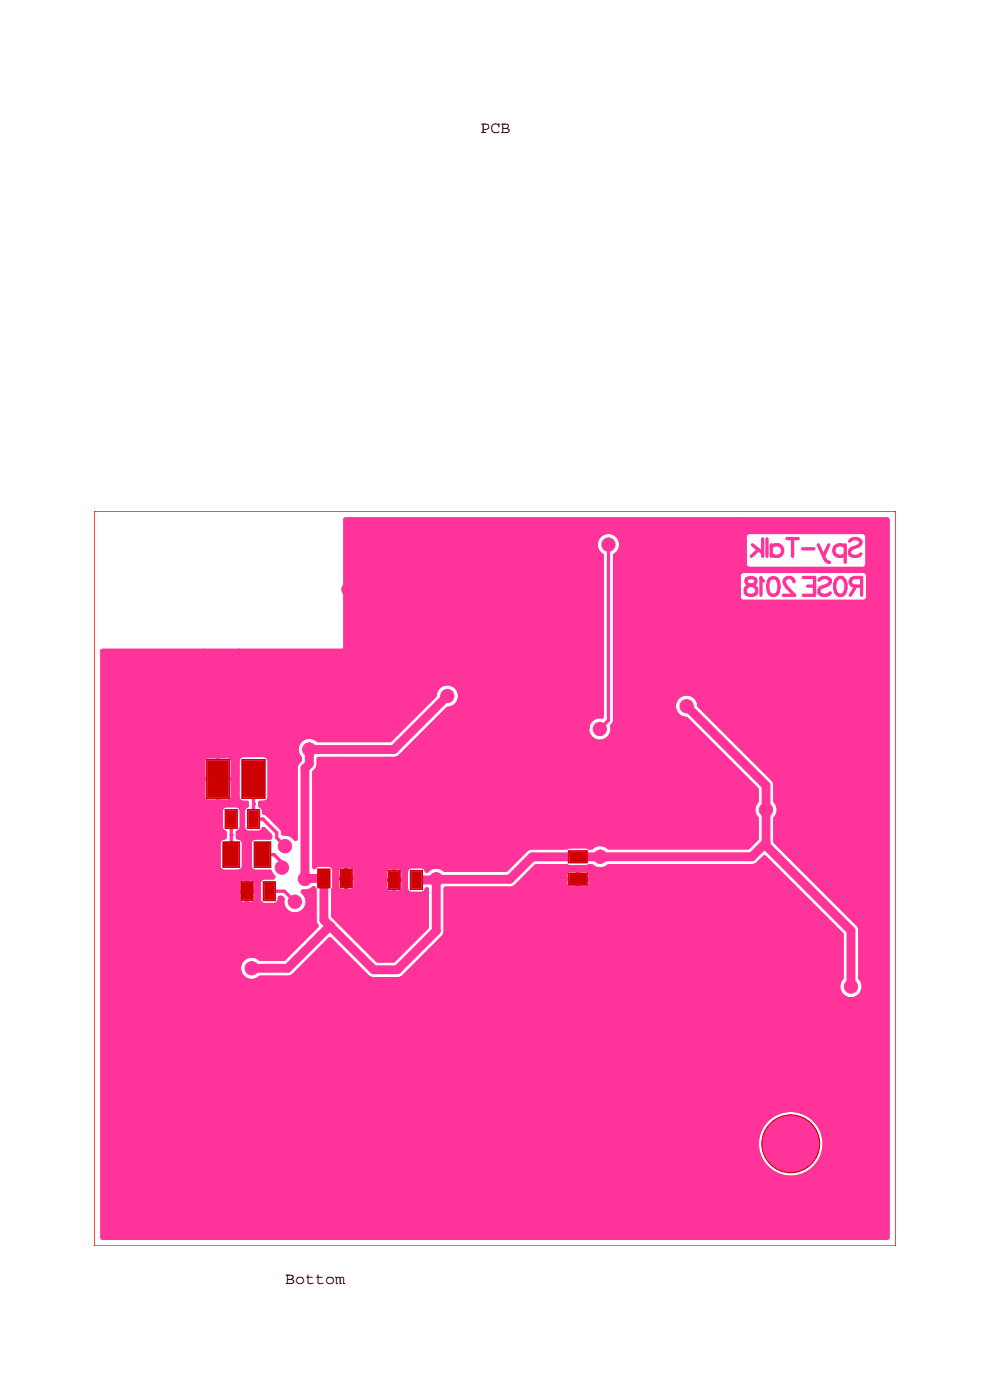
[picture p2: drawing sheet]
<svg xmlns="http://www.w3.org/2000/svg" width="210mm" height="297mm" viewBox="0 0 210 297" stroke-linecap="round" stroke-linejoin="round" font-family="sans-serif">
<defs><g id="words">
<g font-size="5.7" fill="#f39">
<text x="155.4" y="117.5">Spy-Talk</text>
<text x="152.2" y="125.7">ROSE 2018</text>
</g>
<g font-size="3.5">
<text x="102" y="28.2">PCB</text>
<text x="60.5" y="272.3">Bottom</text>
</g>
</g></defs>
<!-- layer: 2 -->
<g fill="#f39" stroke="#f39" stroke-width=".21">
<path d="M21.5 137.8l21.9-.1v31.3a.69 .69 0 0 0 .7 .7h2.6v14a.93 .93 0 0 0 .9 .9h3.1v6.2a.73 .73 0 0 0 .8 .6h1.9a.69 .69 0 0 0 .6-.7v-3.4a.73 .73 0 0 0-.7-.6h-1.9a.69 .69 0 0 0-.7 .7v-2.8l.5-.3 .2-.5v-4.9a1.35 1.35 0 0 0-1.2-1l-.1-1.4 .6-.5 .2-.5v-3.4a.93 .93 0 0 0-.9-.9h-2a.91 .91 0 0 0-.8 .9v3.4l.1 .5 .7 .6v1.1l-.3 .3a.93 .93 0 0 0-1 .9v-9.2h1.6a.69 .69 0 0 0 .8-.7v-7.6a.69 .69 0 0 0-.8-.6h-4.3a.69 .69 0 0 0-.6 .7v-23.8h7.3v31.4a.98 .98 0 0 0 .9 .9h.9l.2 .1v.9l-.1 .2a.97 .97 0 0 0-.7 .9v3.4a.94 .94 0 0 0 .9 .8h2.3l.9-.8 1.6 1.7v.6l-.3 .2h-3.1a.94 .94 0 0 0-.9 .9v4.8a.94 .94 0 0 0 .9 .9h3.2l.9 1.4-.1 .3-.2 .2h-1.8a.93 .93 0 0 0-1 .9v3.4a.94 .94 0 0 0 1 .8h2a.91 .91 0 0 0 .8-.9l.1-.4 .2-.2h.5l.5 .4a2.41 2.41 0 0 0 1.3 3 2.41 2.41 0 0 0 3.1-1.1 2.41 2.41 0 0 0-.8-3.2l.3-.4a4.3 4.3 0 0 0 2.4-.7l.4 .5v6.6l.2 .6 .3 .5-.1 .4-7 7h-5.2a2.4 2.4 0 0 0-3.5 0 2.4 2.4 0 0 0 .1 3.5 2.4 2.4 0 0 0 3.4-.1h5.8l.8-.2 7.9-7.9 .4-.1 8.4 8.3 .6 .2 5.7-.1 .7-.4 8.5-8.6 .2-.7v-9.1l.2-.3h14.1l.8-.5 4.4-4.3h6.5v4a.69 .69 0 0 0 .7 .7h3.4a.73 .73 0 0 0 .6-.7v-1.9a.69 .69 0 0 0-.7-.7h-3.4a.69 .69 0 0 0-.6 .7v-2.1l.7 .3h3.3l.7-.3h.7a2.61 2.61 0 0 0 3.6 0h30.5l.6-.2 .6-.5v60.5a6.9 6.9 0 0 0 10.7 5 6.9 6.9 0 0 0-.7-11.7 6.9 6.9 0 0 0-10 6.1v-59.9l1.1-1.1h.4l16.4 16.4v9.6a2.4 2.4 0 0 0 .1 3.4 2.4 2.4 0 0 0 3.4-.1 2.4 2.4 0 0 0-.1-3.4v-10.1l-.2-.8-17.8-17.8-.1-5.3a2.63 2.63 0 0 0 0-3.5v-3.5l-.2-.8-15.8-15.8a2.41 2.41 0 0 0-2.5-2.4 2.41 2.41 0 0 0-2.3 2.4 2.41 2.41 0 0 0 2.5 2.4l15 15v2.7a2.63 2.63 0 0 0 0 3.6v4.4l-2.1 2.1h-29.7a2.63 2.63 0 0 0-3.5 0h-.6l-.7-.2h-3.3l-.7 .2-7.8 .1-.7 .4-4.3 4.3h-13.1a2.62 2.62 0 0 0-3.7 .1l-.4-.1a1.01 1.01 0 0 0-.9-.8h-2a.97 .97 0 0 0-.9 .9v3.4a.94 .94 0 0 0 1 .9h2a1.39 1.39 0 0 0 .9-.9h.4l.2 .2-.1 8.3-7.1 7.1-3.6 .1-9.7-9.6v-5.8l.2-.6v-3.5a.91 .91 0 0 0-.9-.9h-2.1l-.8 .6h-.3l-.2-.3 .1-20.4a1.91 1.91 0 0 0 .9-1.5v-1.1l.2-.3h4.3v27.3a.72 .72 0 0 0 .7 .7h1.9a.73 .73 0 0 0 .7-.7v-3.4a.69 .69 0 0 0-.7-.6h-2a.73 .73 0 0 0-.6 .7v-24h10.2v27.7a.69 .69 0 0 0 .7 .6h1.9a.73 .73 0 0 0 .7-.7l-.1-3.3a.69 .69 0 0 0-.7-.7h-1.9a.73 .73 0 0 0-.6 .7v-24.3l1.9-.1 .7-.3 10.2-10.2a2.4 2.4 0 0 0 2.4-2.5 2.4 2.4 0 0 0-2.5-2.3 2.4 2.4 0 0 0-2.3 2.5l-9.6 9.5h-15.4a2.44 2.44 0 0 0-3.5 .1 2.44 2.44 0 0 0 .1 3.4l-.1 .5-.6 .8-.3 .7v15.2l-.2 .3-.3-.1a3 3 0 0 0-2.6-1.1l-.4-1.2-3-2.9-.8-.4v-.5a1.39 1.39 0 0 0-.8-1.1v-.9l1.1-.1a.94 .94 0 0 0 .9-1v-7.6a.97 .97 0 0 0-1-.9h-4.3a.97 .97 0 0 0-.9 1v-23.8h22.2v-27.5l.4-.3h51.6v44.7a2.4 2.4 0 0 0 2.8 2.4 2.4 2.4 0 0 0 1.9-3.2l.5-.9 .1-35.2a2.4 2.4 0 0 0 .7-3.7 2.4 2.4 0 0 0-3.8 .1 2.4 2.4 0 0 0 .9 3.6v34.3l-.2 .3a2.44 2.44 0 0 0-2.9 2.3v-44.7h32.1v16.8a.69 .69 0 0 0 .7 .6h25.5a.69 .69 0 0 0 .6-.7v-4.5a.69 .69 0 0 0-.7-.7h-25.4a.73 .73 0 0 0-.7 .7v-12.2h1.3v9.8a.69 .69 0 0 0 .7 .7h24a.73 .73 0 0 0 .7-.8v-5.8a.69 .69 0 0 0-.7-.6h-24.1a.73 .73 0 0 0-.6 .7v-4h29.9l.4 .3v152.4l-.3 .3-166.8-.1-.1-.2v-124.6z" fill-rule="evenodd"/>
<path d="M21.5 137.8l21.9-.1v31.3a.69 .69 0 0 0 .7 .7h2.6v14a.93 .93 0 0 0 .9 .9h3.1v6.2a.73 .73 0 0 0 .8 .6h1.9a.69 .69 0 0 0 .6-.7v-3.4a.73 .73 0 0 0-.7-.6h-1.9a.69 .69 0 0 0-.7 .7v-2.8l.5-.3 .2-.5v-4.9a1.35 1.35 0 0 0-1.2-1l-.1-1.4 .6-.5 .2-.5v-3.4a.93 .93 0 0 0-.9-.9h-2a.91 .91 0 0 0-.8 .9v3.4l.1 .5 .7 .6v1.1l-.3 .3a.93 .93 0 0 0-1 .9v-9.2h1.6a.69 .69 0 0 0 .8-.7v-7.6a.69 .69 0 0 0-.8-.6h-4.3a.69 .69 0 0 0-.6 .7v-23.8h7.3v31.4a.98 .98 0 0 0 .9 .9h.9l.2 .1v.9l-.1 .2a.97 .97 0 0 0-.7 .9v3.4a.94 .94 0 0 0 .9 .8h2.3l.9-.8 1.6 1.7v.6l-.3 .2h-3.1a.94 .94 0 0 0-.9 .9v4.8a.94 .94 0 0 0 .9 .9h3.2l.9 1.4-.1 .3-.2 .2h-1.8a.93 .93 0 0 0-1 .9v3.4a.94 .94 0 0 0 1 .8h2a.91 .91 0 0 0 .8-.9l.1-.4 .2-.2h.5l.5 .4a2.41 2.41 0 0 0 1.3 3 2.41 2.41 0 0 0 3.1-1.1 2.41 2.41 0 0 0-.8-3.2l.3-.4a4.3 4.3 0 0 0 2.4-.7l.4 .5v6.6l.2 .6 .3 .5-.1 .4-7 7h-5.2a2.4 2.4 0 0 0-3.5 0 2.4 2.4 0 0 0 .1 3.5 2.4 2.4 0 0 0 3.4-.1h5.8l.8-.2 7.9-7.9 .4-.1 8.4 8.3 .6 .2 5.7-.1 .7-.4 8.5-8.6 .2-.7v-9.1l.2-.3h14.1l.8-.5 4.4-4.3h6.5v4a.69 .69 0 0 0 .7 .7h3.4a.73 .73 0 0 0 .6-.7v-1.9a.69 .69 0 0 0-.7-.7h-3.4a.69 .69 0 0 0-.6 .7v-2.1l.7 .3h3.3l.7-.3h.7a2.61 2.61 0 0 0 3.6 0h30.5l.6-.2 .6-.5v60.5a6.9 6.9 0 0 0 10.7 5 6.9 6.9 0 0 0-.7-11.7 6.9 6.9 0 0 0-10 6.1v-59.9l1.1-1.1h.4l16.4 16.4v9.6a2.4 2.4 0 0 0 .1 3.4 2.4 2.4 0 0 0 3.4-.1 2.4 2.4 0 0 0-.1-3.4v-10.1l-.2-.8-17.8-17.8-.1-5.3a2.63 2.63 0 0 0 0-3.5v-3.5l-.2-.8-15.8-15.8a2.41 2.41 0 0 0-2.5-2.4 2.41 2.41 0 0 0-2.3 2.4 2.41 2.41 0 0 0 2.5 2.4l15 15v2.7a2.63 2.63 0 0 0 0 3.6v4.4l-2.1 2.1h-29.7a2.63 2.63 0 0 0-3.5 0h-.6l-.7-.2h-3.3l-.7 .2-7.8 .1-.7 .4-4.3 4.3h-13.1a2.62 2.62 0 0 0-3.7 .1l-.4-.1a1.01 1.01 0 0 0-.9-.8h-2a.97 .97 0 0 0-.9 .9v3.4a.94 .94 0 0 0 1 .9h2a1.39 1.39 0 0 0 .9-.9h.4l.2 .2-.1 8.3-7.1 7.1-3.6 .1-9.7-9.6v-5.8l.2-.6v-3.5a.91 .91 0 0 0-.9-.9h-2.1l-.8 .6h-.3l-.2-.3 .1-20.4a1.91 1.91 0 0 0 .9-1.5v-1.1l.2-.3h4.3v27.3a.72 .72 0 0 0 .7 .7h1.9a.73 .73 0 0 0 .7-.7v-3.4a.69 .69 0 0 0-.7-.6h-2a.73 .73 0 0 0-.6 .7v-24h10.2v27.7a.69 .69 0 0 0 .7 .6h1.9a.73 .73 0 0 0 .7-.7l-.1-3.3a.69 .69 0 0 0-.7-.7h-1.9a.73 .73 0 0 0-.6 .7v-24.3l1.9-.1 .7-.3 10.2-10.2a2.4 2.4 0 0 0 2.4-2.5 2.4 2.4 0 0 0-2.5-2.3 2.4 2.4 0 0 0-2.3 2.5l-9.6 9.5h-15.4a2.44 2.44 0 0 0-3.5 .1 2.44 2.44 0 0 0 .1 3.4l-.1 .5-.6 .8-.3 .7v15.2l-.2 .3-.3-.1a3 3 0 0 0-2.6-1.1l-.4-1.2-3-2.9-.8-.4v-.5a1.39 1.39 0 0 0-.8-1.1v-.9l1.1-.1a.94 .94 0 0 0 .9-1v-7.6a.97 .97 0 0 0-1-.9h-4.3a.97 .97 0 0 0-.9 1v-23.8h22.2v-27.5l.4-.3h51.6v44.7a2.4 2.4 0 0 0 2.8 2.4 2.4 2.4 0 0 0 1.9-3.2l.5-.9 .1-35.2a2.4 2.4 0 0 0 .7-3.7 2.4 2.4 0 0 0-3.8 .1 2.4 2.4 0 0 0 .9 3.6v34.3l-.2 .3a2.44 2.44 0 0 0-2.9 2.3v-44.7h32.1v16.8a.69 .69 0 0 0 .7 .6h25.5a.69 .69 0 0 0 .6-.7v-4.5a.69 .69 0 0 0-.7-.7h-25.4a.73 .73 0 0 0-.7 .7v-12.2h1.3v9.8a.69 .69 0 0 0 .7 .7h24a.73 .73 0 0 0 .7-.8v-5.8a.69 .69 0 0 0-.7-.6h-24.1a.73 .73 0 0 0-.6 .7v-4h29.9l.4 .3v152.4l-.3 .3-166.8-.1-.1-.2v-124.6z" fill-rule="evenodd"/>
</g>
<g fill="none" stroke="#f39" stroke-width=".71">
<path d="M43 165.2h1.5M46.2 160.4v1.4M46.2 168.7v1.4M48 165.2h1.4M50.4 189.1h1.4M52.4 186.3v1.4M52.4 190.4v1.4M53 189.1h1.4M71.4 186.3h1.4M73.4 183.6v1.4M73.4 187.6v1.5M74 186.3h1.4"/>
<path d="M81.6 186.7h1.4M83.6 184v1.4M83.6 188v1.4M84.2 186.7h1.4M119.8 186.5h1.4M122.6 184.5v1.4M122.6 187.1v1.4M123.8 186.5h1.5"/>
</g>
<path d="M92.5 186.5v11l-8.2 8.2h-5l-9.3-9.3" fill="none" stroke="#f39" stroke-width="1.9"/>
<circle cx="70" cy="196.4" r=".94" fill="#f39"/>
<path d="M94.9 147.7l-11.4 11.3h-17.9v3.1l-.9 .9v23.4l4-.1v8.9l1.3 1.2-9 9h-7.6M145.6 149.8l16.9 16.8v5.2" fill="none" stroke="#f39" stroke-width="1.9"/>
<circle cx="68.7" cy="186.3" r=".35" fill="#f39"/>
<path d="M162.3 178.9v.3l18.2 18.2v11.9M162.5 171.8v7l-3 3h-46.6l-4.8 4.7h-15.6l-.1 .2h-4.1" fill="none" stroke="#f39" stroke-width="1.9"/>
<path d="M129.1 115.5v37.3l-1.9 1.8M53.8 170.6v3.1h2l2.9 3v1l1.8 1.8" fill="none" stroke="#f39" stroke-width=".71"/>
<circle cx="53.8" cy="170.6" r=".35" fill="#f39"/>
<path d="M49.1 173.7v3.5M53.8 165.2v5.4M57.1 189.1h3.2l2.3 2.2" fill="none" stroke="#f39" stroke-width=".71"/>
<circle cx="49.1" cy="177.2" r=".35" fill="#f39"/>
<path d="M49.1 177.2v4.1M55.7 181.3h2.4l1.7 1.7v1" fill="none" stroke="#f39" stroke-width=".71"/>
<g fill="#c00" stroke="#c00" stroke-width=".21">
<path d="M53.9 178.6h3.5v5.4h-3.5z" fill-rule="evenodd"/>
<path d="M47.3 178.6h3.5v5.4h-3.5z" fill-rule="evenodd"/>
<path d="M67.4 184.3h2.6v4h-2.6z" fill-rule="evenodd"/>
<path d="M72.1 184.3h2.6v4h-2.6z" fill-rule="evenodd"/>
<path d="M52.5 171.7h2.6v4.1h-2.6z" fill-rule="evenodd"/>
<path d="M47.7 171.7h2.6v4.1h-2.6z" fill-rule="evenodd"/>
<path d="M55.8 187h2.6v4.1h-2.6z" fill-rule="evenodd"/>
<path d="M51.1 187h2.6v4.1h-2.6z" fill-rule="evenodd"/>
<path d="M51.3 161.1h5v8.3h-5z" fill-rule="evenodd"/>
<path d="M43.7 161.1h5v8.3h-5z" fill-rule="evenodd"/>
<path d="M87 184.7h2.6v4h-2.6z" fill-rule="evenodd"/>
<path d="M82.3 184.7h2.6v4h-2.6z" fill-rule="evenodd"/>
<path d="M120.5 180.5h4.1v2.6h-4.1z" fill-rule="evenodd"/>
<path d="M120.5 185.2h4.1v2.6h-4.1z" fill-rule="evenodd"/>
<path d="M54.2 178.9h2.9v4.8h-2.9z" fill-rule="evenodd"/>
<path d="M47.6 178.9h2.9v4.8h-2.9z" fill-rule="evenodd"/>
<path d="M67.8 184.7h1.9v3.3h-1.9z" fill-rule="evenodd"/>
<path d="M72.5 184.7h1.9v3.3h-1.9z" fill-rule="evenodd"/>
<path d="M52.8 172.1h1.9v3.3h-1.9z" fill-rule="evenodd"/>
<path d="M48.1 172.1h1.9v3.3h-1.9z" fill-rule="evenodd"/>
<path d="M56.2 187.4h1.9v3.3h-1.9z" fill-rule="evenodd"/>
<path d="M51.5 187.4h1.8v3.3h-1.8z" fill-rule="evenodd"/>
<path d="M51.6 161.5h4.3v7.5h-4.3z" fill-rule="evenodd"/>
<path d="M44.1 161.5h4.2v7.5h-4.2z" fill-rule="evenodd"/>
<path d="M87.4 185h1.9v3.3h-1.9z" fill-rule="evenodd"/>
<path d="M82.7 185h1.8v3.3h-1.8z" fill-rule="evenodd"/>
<path d="M120.9 180.8h3.3v1.9h-3.3z" fill-rule="evenodd"/>
<path d="M120.9 185.5h3.3v1.9h-3.3z" fill-rule="evenodd"/>
<circle cx="167.7" cy="242.6" r="6.1"/>
</g>
<g fill="#f39" stroke="#f39" stroke-width=".21">
<path d="M54.2 178.9h2.9v4.8h-2.9z" fill-rule="evenodd"/>
<path d="M47.6 178.9h2.9v4.8h-2.9z" fill-rule="evenodd"/>
<path d="M67.8 184.7h1.9v3.3h-1.9z" fill-rule="evenodd"/>
<path d="M72.5 184.7h1.9v3.3h-1.9z" fill-rule="evenodd"/>
<path d="M52.8 172.1h1.9v3.3h-1.9z" fill-rule="evenodd"/>
<path d="M48.1 172.1h1.9v3.3h-1.9z" fill-rule="evenodd"/>
<path d="M56.2 187.4h1.9v3.3h-1.9z" fill-rule="evenodd"/>
<path d="M51.5 187.4h1.8v3.3h-1.8z" fill-rule="evenodd"/>
<path d="M51.6 161.5h4.3v7.5h-4.3z" fill-rule="evenodd"/>
<path d="M44.1 161.5h4.2v7.5h-4.2z" fill-rule="evenodd"/>
<path d="M87.4 185h1.9v3.3h-1.9z" fill-rule="evenodd"/>
<path d="M82.7 185h1.8v3.3h-1.8z" fill-rule="evenodd"/>
<path d="M120.9 180.8h3.3v1.9h-3.3z" fill-rule="evenodd"/>
<path d="M120.9 185.5h3.3v1.9h-3.3z" fill-rule="evenodd"/>
<path d="M54.2 178.9h2.9v4.8h-2.9z" fill-rule="evenodd"/>
<path d="M47.6 178.9h2.9v4.8h-2.9z" fill-rule="evenodd"/>
<path d="M67.8 184.7h1.9v3.3h-1.9z" fill-rule="evenodd"/>
<path d="M72.5 184.7h1.9v3.3h-1.9z" fill-rule="evenodd"/>
<path d="M52.8 172.1h1.9v3.3h-1.9z" fill-rule="evenodd"/>
<path d="M48.1 172.1h1.9v3.3h-1.9z" fill-rule="evenodd"/>
<path d="M56.2 187.4h1.9v3.3h-1.9z" fill-rule="evenodd"/>
<path d="M51.5 187.4h1.8v3.3h-1.8z" fill-rule="evenodd"/>
<path d="M51.6 161.5h4.3v7.5h-4.3z" fill-rule="evenodd"/>
<path d="M44.1 161.5h4.2v7.5h-4.2z" fill-rule="evenodd"/>
<path d="M87.4 185h1.9v3.3h-1.9z" fill-rule="evenodd"/>
<path d="M82.7 185h1.8v3.3h-1.8z" fill-rule="evenodd"/>
<path d="M120.9 180.8h3.3v1.9h-3.3z" fill-rule="evenodd"/>
<path d="M120.9 185.5h3.3v1.9h-3.3z" fill-rule="evenodd"/>
<path d="M54.2 178.9h2.9v4.8h-2.9z" fill-rule="evenodd"/>
<path d="M47.6 178.9h2.9v4.8h-2.9z" fill-rule="evenodd"/>
<path d="M67.8 184.7h1.9v3.3h-1.9z" fill-rule="evenodd"/>
<path d="M72.5 184.7h1.9v3.3h-1.9z" fill-rule="evenodd"/>
<path d="M52.8 172.1h1.9v3.3h-1.9z" fill-rule="evenodd"/>
<path d="M48.1 172.1h1.9v3.3h-1.9z" fill-rule="evenodd"/>
<path d="M56.2 187.4h1.9v3.3h-1.9z" fill-rule="evenodd"/>
<path d="M51.5 187.4h1.8v3.3h-1.8z" fill-rule="evenodd"/>
<path d="M51.6 161.5h4.3v7.5h-4.3z" fill-rule="evenodd"/>
<path d="M44.1 161.5h4.2v7.5h-4.2z" fill-rule="evenodd"/>
<path d="M87.4 185h1.9v3.3h-1.9z" fill-rule="evenodd"/>
<path d="M82.7 185h1.8v3.3h-1.8z" fill-rule="evenodd"/>
<path d="M120.9 180.8h3.3v1.9h-3.3z" fill-rule="evenodd"/>
<path d="M120.9 185.5h3.3v1.9h-3.3z" fill-rule="evenodd"/>
<circle cx="85.4" cy="179.4" r="1.42"/>
<circle cx="85.4" cy="172.7" r="1.42"/>
<circle cx="78.8" cy="172.8" r="1.42"/>
<circle cx="78.8" cy="179.4" r="1.42"/>
<circle cx="72.2" cy="179.3" r="1.42"/>
<circle cx="72.2" cy="172.8" r="1.42"/>
<circle cx="78.8" cy="166.1" r="1.42"/>
<circle cx="85.4" cy="166.1" r="1.42"/>
<circle cx="72.1" cy="166.2" r="1.42"/>
<circle cx="60.2" cy="174.4" r="1.41"/>
<circle cx="111.5" cy="257.7" r="1.42"/>
<circle cx="98.2" cy="257.5" r="1.42"/>
<circle cx="87.6" cy="230.1" r="1.42"/>
<circle cx="56.1" cy="260" r="1.42"/>
<circle cx="40" cy="259.8" r="1.42"/>
<circle cx="140.1" cy="259.3" r="1.41"/>
<circle cx="154.7" cy="259.2" r="1.42"/>
<circle cx="167.8" cy="259.2" r="1.42"/>
<circle cx="183.3" cy="259" r="1.42"/>
<circle cx="115.5" cy="186.6" r="1.42"/>
<circle cx="129.5" cy="187.1" r="1.42"/>
<circle cx="160.3" cy="186.9" r="1.42"/>
<circle cx="160.2" cy="194.5" r="1.42"/>
<circle cx="159.1" cy="203.7" r="1.42"/>
<circle cx="149.4" cy="203.5" r="1.42"/>
<circle cx="185.3" cy="214.4" r="1.42"/>
<circle cx="185.4" cy="221.8" r="1.42"/>
<circle cx="185.2" cy="206.7" r="1.42"/>
<circle cx="185.1" cy="198.4" r="1.42"/>
<circle cx="186.7" cy="187.6" r="1.42"/>
<circle cx="152.3" cy="128.8" r="1.42"/>
<circle cx="165.6" cy="143.9" r="1.42"/>
<circle cx="185.5" cy="138.6" r="1.42"/>
<circle cx="184" cy="179.5" r="1.42"/>
<circle cx="185.8" cy="170.3" r="1.42"/>
<circle cx="182.7" cy="158" r="1.42"/>
<circle cx="140.9" cy="128.6" r="1.42"/>
<circle cx="96.9" cy="154.3" r="1.41"/>
<circle cx="54.1" cy="155.8" r="1.42"/>
<circle cx="24.3" cy="153.7" r="1.41"/>
<circle cx="26.6" cy="144.9" r="1.42"/>
<circle cx="35" cy="144.8" r="1.42"/>
<circle cx="44.3" cy="144.7" r="1.42"/>
<circle cx="175.8" cy="151" r="1.42"/>
<circle cx="175.8" cy="221.8" r="1.42"/>
<circle cx="175.8" cy="236" r="1.42"/>
<circle cx="175.8" cy="250.1" r="1.42"/>
<circle cx="161.7" cy="136.8" r="1.42"/>
<circle cx="161.7" cy="151" r="1.42"/>
<circle cx="161.7" cy="221.8" r="1.42"/>
<circle cx="161.7" cy="236" r="1.42"/>
<circle cx="161.7" cy="250.1" r="1.42"/>
<circle cx="147.5" cy="136.8" r="1.42"/>
<circle cx="147.5" cy="221.8" r="1.42"/>
<circle cx="147.5" cy="236" r="1.42"/>
<circle cx="147.5" cy="250.1" r="1.42"/>
<circle cx="133.3" cy="221.8" r="1.41"/>
<circle cx="133.3" cy="236" r="1.42"/>
<circle cx="133.3" cy="250.1" r="1.42"/>
<circle cx="119.2" cy="221.8" r="1.42"/>
<circle cx="119.2" cy="236" r="1.42"/>
<circle cx="105" cy="151" r="1.42"/>
<circle cx="105" cy="221.8" r="1.42"/>
<circle cx="90.8" cy="221.8" r="1.42"/>
<circle cx="76.7" cy="207.6" r="1.41"/>
<circle cx="62.5" cy="221.8" r="1.42"/>
<circle cx="48.3" cy="193.5" r="1.42"/>
<circle cx="48.3" cy="250.1" r="1.42"/>
<circle cx="34.1" cy="193.5" r="1.42"/>
<circle cx="34.2" cy="207.6" r="1.42"/>
<circle cx="147.4" cy="174.9" r="1.42"/>
<circle cx="141.4" cy="174.9" r="1.42"/>
<circle cx="135" cy="174.9" r="1.42"/>
<circle cx="135.1" cy="168.8" r="1.42"/>
<circle cx="141.4" cy="168.8" r="1.42"/>
<circle cx="147.5" cy="168.8" r="1.42"/>
<circle cx="147.5" cy="162.7" r="1.42"/>
<circle cx="141.4" cy="162.6" r="1.42"/>
<circle cx="135.1" cy="162.5" r="1.42"/>
<circle cx="23" cy="139.5" r="1.42"/>
<circle cx="30.7" cy="139.5" r="1.42"/>
<circle cx="39.7" cy="139.4" r="1.42"/>
<circle cx="49" cy="139.3" r="1.42"/>
<circle cx="56.3" cy="139.3" r="1.42"/>
<circle cx="70.9" cy="141.1" r="1.42"/>
<circle cx="87" cy="116" r="1.42"/>
<circle cx="81.3" cy="112.8" r="1.42"/>
<circle cx="76.6" cy="112.9" r="1.42"/>
<circle cx="73.9" cy="125" r="1.42"/>
<circle cx="75.4" cy="132.5" r="1.42"/>
<circle cx="78.9" cy="136" r="1.42"/>
<circle cx="81.4" cy="123.6" r="1.42"/>
<circle cx="83.7" cy="128.3" r="1.42"/>
<circle cx="86.4" cy="133.8" r="1.42"/>
<circle cx="86.4" cy="147.7" r="1.41"/>
<circle cx="86.2" cy="141" r="1.42"/>
<circle cx="78.9" cy="141.1" r="1.42"/>
<circle cx="60.4" cy="239.9" r="1.42"/>
<circle cx="79.3" cy="244.4" r="1.41"/>
<circle cx="80.8" cy="248.4" r="1.42"/>
<circle cx="128.5" cy="248.4" r="1.42"/>
<circle cx="109.4" cy="219.6" r="1.42"/>
<circle cx="64.7" cy="186.5" r="1.42"/>
<circle cx="94.9" cy="147.7" r="1.41"/>
<circle cx="145.6" cy="149.8" r="1.41"/>
<circle cx="127.3" cy="181.7" r="1.42"/>
<circle cx="92.5" cy="186.5" r="1.42"/>
<circle cx="65.6" cy="159" r="1.42"/>
<circle cx="53.4" cy="205.4" r="1.41"/>
<circle cx="180.5" cy="209.3" r="1.41"/>
<circle cx="162.5" cy="171.8" r="1.42"/>
<circle cx="127.2" cy="154.7" r="1.42"/>
<circle cx="129.1" cy="115.5" r="1.42"/>
<circle cx="60.4" cy="179.5" r="1.42"/>
<circle cx="62.5" cy="191.3" r="1.42"/>
<circle cx="59.8" cy="184" r="1.42"/>
<circle cx="167.7" cy="242.6" r="5.9"/>
</g>
<path d="M20 108.4h170v155.9h-170z" fill="none" stroke="#f00" stroke-width=".21"/>
<use href="#words"/>
</svg>
